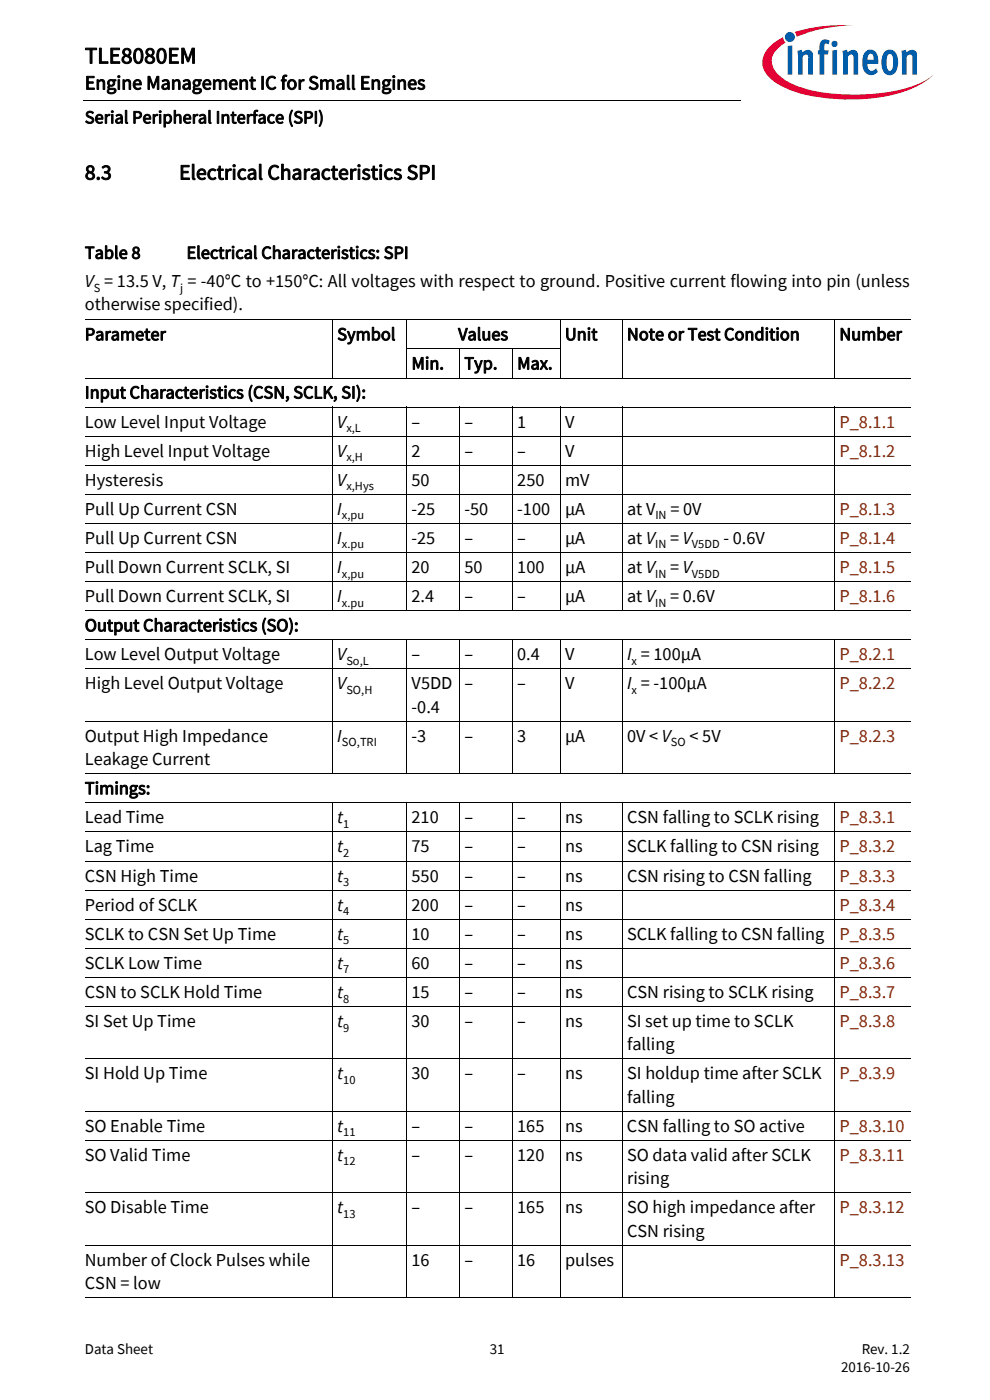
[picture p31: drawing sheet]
<svg xmlns="http://www.w3.org/2000/svg" width="210mm" height="297mm" viewBox="0 0 210 297" stroke-linecap="round" stroke-linejoin="round" font-family="sans-serif">
<defs><g id="words">
<text font-size="4.9" x="18" y="13.4">TLE8080EM</text>
<g font-size="4.6">
<text x="18" y="38.1">8.3</text>
<text x="38" y="38.1">Electrical Characteristics SPI</text>
</g>
<text font-size="4.2" x="18" y="19">Engine Management IC for Small Engines</text>
<g font-size="3.9">
<text x="18" y="26.2">Serial Peripheral Interface (SPI)</text>
<text x="18" y="54.9">Table 8</text>
<text x="39.6" y="54.9">Electrical Characteristics: SPI</text>
<text x="18" y="60.9">V = 13.5 V, T = -40°C to +150°C: All voltages with respect to ground. Positive current flowing into pin (unless</text>
<text x="18" y="65.8">otherwise specified).</text>
<text x="18" y="72.2">Parameter</text>
<text x="71.5" y="72.2">Symbol</text>
<text x="97.2" y="72.2">Values</text>
<text x="119.8" y="72.2">Unit</text>
<text x="133" y="72.2">Note or Test Condition</text>
<text x="178" y="72.2">Number</text>
<text x="87.3" y="78.4">Min.</text>
<text x="98.5" y="78.4">Typ.</text>
<text x="109.7" y="78.4">Max.</text>
<text x="18" y="84.5">Input Characteristics (CSN, SCLK, SI):</text>
<text x="18" y="90.7">Low Level Input Voltage</text>
<text x="71.5" y="90.7">V</text>
<text x="87.3" y="90.7">–</text>
<text x="98.5" y="90.7">–</text>
<text x="109.7" y="90.7">1</text>
<text x="119.8" y="90.7">V</text>
<text x="18" y="96.9">High Level Input Voltage</text>
<text x="71.5" y="96.9">V</text>
<text x="87.3" y="96.9">2</text>
<text x="98.5" y="96.9">–</text>
<text x="109.7" y="96.9">–</text>
<text x="119.8" y="96.9">V</text>
<text x="18" y="103">Hysteresis</text>
<text x="71.5" y="103">V</text>
<text x="87.3" y="103">50</text>
<text x="109.7" y="103">250</text>
<text x="119.9" y="103">mV</text>
<text x="18" y="109.2">Pull Up Current CSN</text>
<text x="71.5" y="109.2">I</text>
<text x="87.3" y="109.2">-25</text>
<text x="98.5" y="109.2">-50</text>
<text x="109.7" y="109.2">-100</text>
<text x="119.8" y="109.2">µA</text>
<text x="133" y="109.2">at V</text>
<text x="142.2" y="109.2">= 0V</text>
<text x="18" y="115.4">Pull Up Current CSN</text>
<text x="71.5" y="115.4">I</text>
<text x="87.3" y="115.4">-25</text>
<text x="98.5" y="115.4">–</text>
<text x="109.7" y="115.4">–</text>
<text x="119.8" y="115.4">µA</text>
<text x="133" y="115.4">at V</text>
<text x="142.1" y="115.4">= V</text>
<text x="153.4" y="115.4">- 0.6V</text>
<text x="18" y="121.6">Pull Down Current SCLK, SI</text>
<text x="71.5" y="121.6">I</text>
<text x="87.3" y="121.6">20</text>
<text x="98.5" y="121.6">50</text>
<text x="109.7" y="121.6">100</text>
<text x="119.9" y="121.6">µA</text>
<text x="133" y="121.6">at V</text>
<text x="142.1" y="121.6">= V</text>
<text x="18" y="127.7">Pull Down Current SCLK, SI</text>
<text x="71.5" y="127.7">I</text>
<text x="87.3" y="127.7">2.4</text>
<text x="98.5" y="127.7">–</text>
<text x="109.7" y="127.7">–</text>
<text x="119.8" y="127.7">µA</text>
<text x="133" y="127.7">at V</text>
<text x="142.1" y="127.7">= 0.6V</text>
<text x="18" y="133.9">Output Characteristics (SO):</text>
<text x="18" y="140.1">Low Level Output Voltage</text>
<text x="71.5" y="140.1">V</text>
<text x="87.3" y="140.1">–</text>
<text x="98.5" y="140.1">–</text>
<text x="109.7" y="140.1">0.4</text>
<text x="119.8" y="140.1">V</text>
<text x="133" y="140.1">I = 100µA</text>
<text x="18" y="146.3">High Level Output Voltage</text>
<text x="71.5" y="146.3">V</text>
<text x="87.3" y="146.3">V5DD</text>
<text x="98.5" y="146.3">–</text>
<text x="109.7" y="146.3">–</text>
<text x="119.8" y="146.3">V</text>
<text x="133" y="146.3">I = -100µA</text>
<text x="87.3" y="151.2">-0.4</text>
<text x="18" y="157.4">Output High Impedance</text>
<text x="71.5" y="157.4">I</text>
<text x="87.3" y="157.4">-3</text>
<text x="98.5" y="157.4">–</text>
<text x="109.7" y="157.4">3</text>
<text x="119.8" y="157.4">µA</text>
<text x="133" y="157.4">0V &lt; V</text>
<text x="146.3" y="157.4">&lt; 5V</text>
<text x="18" y="162.3">Leakage Current</text>
<text x="18" y="168.5">Timings:</text>
<text x="18" y="174.7">Lead Time</text>
<text x="71.5" y="174.7">t</text>
<text x="87.3" y="174.7">210</text>
<text x="98.5" y="174.7">–</text>
<text x="109.7" y="174.7">–</text>
<text x="119.8" y="174.7">ns</text>
<text x="133" y="174.7">CSN falling to SCLK rising</text>
<text x="18" y="180.8">Lag Time</text>
<text x="71.5" y="180.8">t</text>
<text x="87.3" y="180.8">75</text>
<text x="98.5" y="180.8">–</text>
<text x="109.7" y="180.8">–</text>
<text x="119.8" y="180.8">ns</text>
<text x="133" y="180.8">SCLK falling to CSN rising</text>
<text x="18" y="187">CSN High Time</text>
<text x="71.5" y="187">t</text>
<text x="87.3" y="187">550</text>
<text x="98.5" y="187">–</text>
<text x="109.7" y="187">–</text>
<text x="119.8" y="187">ns</text>
<text x="133" y="187">CSN rising to CSN falling</text>
<text x="18" y="193.2">Period of SCLK</text>
<text x="71.5" y="193.2">t</text>
<text x="87.3" y="193.2">200</text>
<text x="98.5" y="193.2">–</text>
<text x="109.7" y="193.2">–</text>
<text x="119.8" y="193.2">ns</text>
<text x="18" y="199.4">SCLK to CSN Set Up Time</text>
<text x="71.5" y="199.4">t</text>
<text x="87.3" y="199.4">10</text>
<text x="98.5" y="199.4">–</text>
<text x="109.7" y="199.4">–</text>
<text x="119.8" y="199.4">ns</text>
<text x="133" y="199.4">SCLK falling to CSN falling</text>
<text x="18" y="205.5">SCLK Low Time</text>
<text x="71.5" y="205.5">t</text>
<text x="87.3" y="205.5">60</text>
<text x="98.5" y="205.5">–</text>
<text x="109.7" y="205.5">–</text>
<text x="119.8" y="205.5">ns</text>
<text x="18" y="211.7">CSN to SCLK Hold Time</text>
<text x="71.5" y="211.7">t</text>
<text x="87.3" y="211.7">15</text>
<text x="98.5" y="211.7">–</text>
<text x="109.7" y="211.7">–</text>
<text x="119.8" y="211.7">ns</text>
<text x="133" y="211.7">CSN rising to SCLK rising</text>
<text x="18" y="217.9">SI Set Up Time</text>
<text x="71.5" y="217.9">t</text>
<text x="87.3" y="217.9">30</text>
<text x="98.5" y="217.9">–</text>
<text x="109.7" y="217.9">–</text>
<text x="119.8" y="217.9">ns</text>
<text x="133" y="217.9">SI set up time to SCLK</text>
<text x="133" y="222.8">falling</text>
<text x="18" y="229">SI Hold Up Time</text>
<text x="71.5" y="229">t</text>
<text x="87.3" y="229">30</text>
<text x="98.5" y="229">–</text>
<text x="109.7" y="229">–</text>
<text x="119.8" y="229">ns</text>
<text x="133" y="233.9">falling</text>
<text x="133" y="229">SI holdup time after SCLK</text>
<text x="18" y="240.1">SO Enable Time</text>
<text x="71.5" y="240.1">t</text>
<text x="87.3" y="240.1">–</text>
<text x="98.5" y="240.1">–</text>
<text x="109.7" y="240.1">165</text>
<text x="119.8" y="240.1">ns</text>
<text x="133" y="240.1">CSN falling to SO active</text>
<text x="18" y="246.3">SO Valid Time</text>
<text x="71.5" y="246.3">t</text>
<text x="87.3" y="246.3">–</text>
<text x="98.5" y="246.3">–</text>
<text x="109.7" y="246.3">120</text>
<text x="119.8" y="246.3">ns</text>
<text x="133" y="251.2">rising</text>
<text x="133" y="246.3">SO data valid after SCLK</text>
<text x="18" y="257.4">SO Disable Time</text>
<text x="71.5" y="257.4">t</text>
<text x="87.3" y="257.4">–</text>
<text x="98.5" y="257.4">–</text>
<text x="109.7" y="257.4">165</text>
<text x="119.9" y="257.4">ns</text>
<text x="133" y="257.4">SO high impedance after</text>
<text x="133" y="262.3">CSN rising</text>
<text x="18" y="268.5">Number of Clock Pulses while</text>
<text x="87.3" y="268.5">16</text>
<text x="98.5" y="268.5">–</text>
<text x="109.7" y="268.5">16</text>
<text x="119.8" y="268.5">pulses</text>
<text x="18" y="273.5">CSN = low</text>
</g>
<g font-size="3.9" fill="#802600">
<text x="178.1" y="90.7">P_8.1.1</text>
<text x="178.1" y="96.9">P_8.1.2</text>
<text x="178.1" y="109.2">P_8.1.3</text>
<text x="178.1" y="115.4">P_8.1.4</text>
<text x="178.1" y="121.6">P_8.1.5</text>
<text x="178.1" y="127.7">P_8.1.6</text>
<text x="178.1" y="140.1">P_8.2.1</text>
<text x="178.1" y="146.3">P_8.2.2</text>
<text x="178.1" y="157.4">P_8.2.3</text>
<text x="178.1" y="174.7">P_8.3.1</text>
<text x="178.1" y="180.8">P_8.3.2</text>
<text x="178.1" y="187">P_8.3.3</text>
<text x="178.1" y="193.2">P_8.3.4</text>
<text x="178.1" y="199.4">P_8.3.5</text>
<text x="178.1" y="205.5">P_8.3.6</text>
<text x="178.1" y="211.7">P_8.3.7</text>
<text x="178.1" y="217.9">P_8.3.8</text>
<text x="178.1" y="229">P_8.3.9</text>
<text x="178.1" y="240.1">P_8.3.10</text>
<text x="178.1" y="246.3">P_8.3.11</text>
<text x="178.1" y="257.4">P_8.3.12</text>
<text x="178.1" y="268.5">P_8.3.13</text>
</g>
<g font-size="3.2">
<text x="18" y="287.3">Data Sheet</text>
<text x="103.9" y="287.3">31</text>
<text x="182.8" y="287.3">Rev. 1.2</text>
<text x="178.4" y="291.2">2016-10-26</text>
</g>
<g font-size="2.6">
<text x="19.9" y="61.9">S</text>
<text x="38.2" y="61.9">j</text>
<text x="73.5" y="91.7">x,L</text>
<text x="73.5" y="97.8">x,H</text>
<text x="73.5" y="104">x,Hys</text>
<text x="72.5" y="110.2">x,pu</text>
<text x="139" y="110.2">IN</text>
<text x="72.5" y="116.4">x.pu</text>
<text x="138.9" y="116.4">IN</text>
<text x="146.7" y="116.4">V5DD</text>
<text x="72.5" y="122.5">x,pu</text>
<text x="138.9" y="122.5">IN</text>
<text x="146.7" y="122.5">V5DD</text>
<text x="72.5" y="128.7">x.pu</text>
<text x="138.9" y="128.7">IN</text>
<text x="73.5" y="141.1">So,L</text>
<text x="134" y="141.1">x</text>
<text x="73.5" y="147.2">SO,H</text>
<text x="134" y="147.2">x</text>
<text x="72.5" y="158.4">SO,TRI</text>
<text x="142.3" y="158.4">SO</text>
<text x="72.8" y="175.6">1</text>
<text x="72.8" y="181.8">2</text>
<text x="72.8" y="188">3</text>
<text x="72.8" y="194.2">4</text>
<text x="72.8" y="200.3">5</text>
<text x="72.8" y="206.5">7</text>
<text x="72.8" y="212.7">8</text>
<text x="72.8" y="218.8">9</text>
<text x="72.8" y="230">10</text>
<text x="72.8" y="241.1">11</text>
<text x="72.8" y="247.3">12</text>
<text x="72.8" y="258.4">13</text>
</g>
</g></defs>
<path d="M17.7 21.3l.1 .1z" fill="#000"/>
<path d="M17.8 21.4h140.5" fill="none" stroke="#000" stroke-width=".21"/>
<path d="M157.3 5.1h42.7v21.5h-42.7z" fill="#fff"/>
<path d="M168.6 6.8l.4 1 1.4-.5a31.9 31.9 0 0 1 10.7-1.9 32.2 32.2 0 0 0-12.5 1.4zM163.4 9.8a4.3 4.3 0 0 0 0 6.9 21.8 21.8 0 0 0 11.7 4.1 38.5 38.5 0 0 0 18.7-2.1 14.3 14.3 0 0 0 4.2-2.8 18.4 18.4 0 0 1-8.8 3.5 40.4 40.4 0 0 1-20.2-1.2l-1.6-.7a6.4 6.4 0 0 1-3.7-4.4 5.1 5.1 0 0 1 2.9-4.1l-.3-.3-.2-.8-1 .5z" fill-rule="evenodd" fill="#e30034"/>
<path d="M166.5 7.8a1.06 1.06 0 0 0 2.1 0 1.06 1.06 0 0 0-2.1 0zM167.1 9.8v6h.9v-6.2zM169.1 10.8l.2 1.3v3.7h.9v-3.8l.7-.4h.3l.2 .3v3.9h1v-3.9a1.21 1.21 0 0 0-.8-1.3 1.21 1.21 0 0 0-1.4 .5l-.1-.6zM174.3 8.6a2.41 2.41 0 0 0-.5 2.1h-.3v.9h.3v4.2h1v-4.2h.8l.2-.9h-1v-.9a.49 .49 0 0 1 .3-.6 .49 .49 0 0 1 .6 .2l.3-.7a1.45 1.45 0 0 0-1.7-.1zM176.5 10.7v5.1h1v-5.2zM176.3 9.3a.7 .7 0 0 0 1.4 0 .7 .7 0 0 0-1.4 0zM178.7 10.8l.1 5h1v-3.8a.64 .64 0 0 1 .5-.5 .64 .64 0 0 1 .7 .4v3.9h1v-3.9a1.22 1.22 0 0 0-.8-1.3 1.22 1.22 0 0 0-1.4 .5l-.2-.6zM183.7 10.8a3.9 3.9 0 0 0-.1 4.7 1.76 1.76 0 0 0 2.6-.3l-.4-.7a.99 .99 0 0 1-1.6 .1l-.2-1.1h2.3v-.2a2.3 2.3 0 0 0-1.5-2.8h-.5zM184.2 11.7a.65 .65 0 0 1 .9-.2 .65 .65 0 0 1 .2 .9v.3h-1.3zM187.7 10.9a3.9 3.9 0 0 0 .1 4.8 1.68 1.68 0 0 0 2.6-1.5 3.8 3.8 0 0 0-.7-3.3 1.59 1.59 0 0 0-2 0zM188.4 11.6l.2-.1a.86 .86 0 0 1 .8 1.2v.7a1.26 1.26 0 0 1-.6 1.6 2.12 2.12 0 0 1-.7-2.3l.1-.9zM191.2 10.8l.1 5h1v-3.8l.7-.4h.3l.2 .3v3.9h1v-4.2a1.08 1.08 0 0 0-.6-1 1.08 1.08 0 0 0-1.3 .2l-.4 .3v-.6z" fill-rule="evenodd" fill="#005da9"/>
<g fill="none" stroke="#000" stroke-width=".21">
<path d="M18 67.8h175.1M70.5 67.8v12.4M86.2 74h32.7M86.2 67.8v12.4M97.4 74v6.2M108.7 74v6.2M118.8 67.8v12.4M131.9 67.8v12.4M177 67.8v12.4M18 80.2h175.1M18 86.4h175.1M18 92.5h175.1"/>
<path d="M18 98.7h175.1M70.5 86.3v43.3M86.2 86.3v43.3M97.4 86.3v43.3M108.7 86.3v43.3M118.8 86.3v43.3M131.9 86.3v43.3M177 86.3v43.3M18 104.9h175.1M18 111.1h175.1M18 117.2h175.1M18 123.4h175.1"/>
<path d="M18 129.6h175.1M18 135.8h175.1M70.5 135.7v28.5M86.2 135.7v28.5M97.4 135.7v28.5M108.7 135.7v28.5M118.8 135.7v28.5M131.9 135.7v28.5M177 135.7v28.5M18 141.9h175.1M18 153h175.1M18 164.2h175.1"/>
<path d="M18 170.3h175.1M18 176.5h175.1M70.5 170.3v105M86.2 170.3v105M97.4 170.3v105M108.7 170.3v105M118.8 170.3v105M131.9 170.3v105M177 170.3v105M18 182.7h175.1M18 188.8h175.1M18 195h175.1"/>
<path d="M18 201.2h175.1M18 207.4h175.1M18 213.5h175.1M18 224.7h175.1M18 235.8h175.1M18 241.9h175.1M18 253.1h175.1M18 264.2h175.1M18 275.3h175.1"/>
</g>
<use href="#words"/>
</svg>
